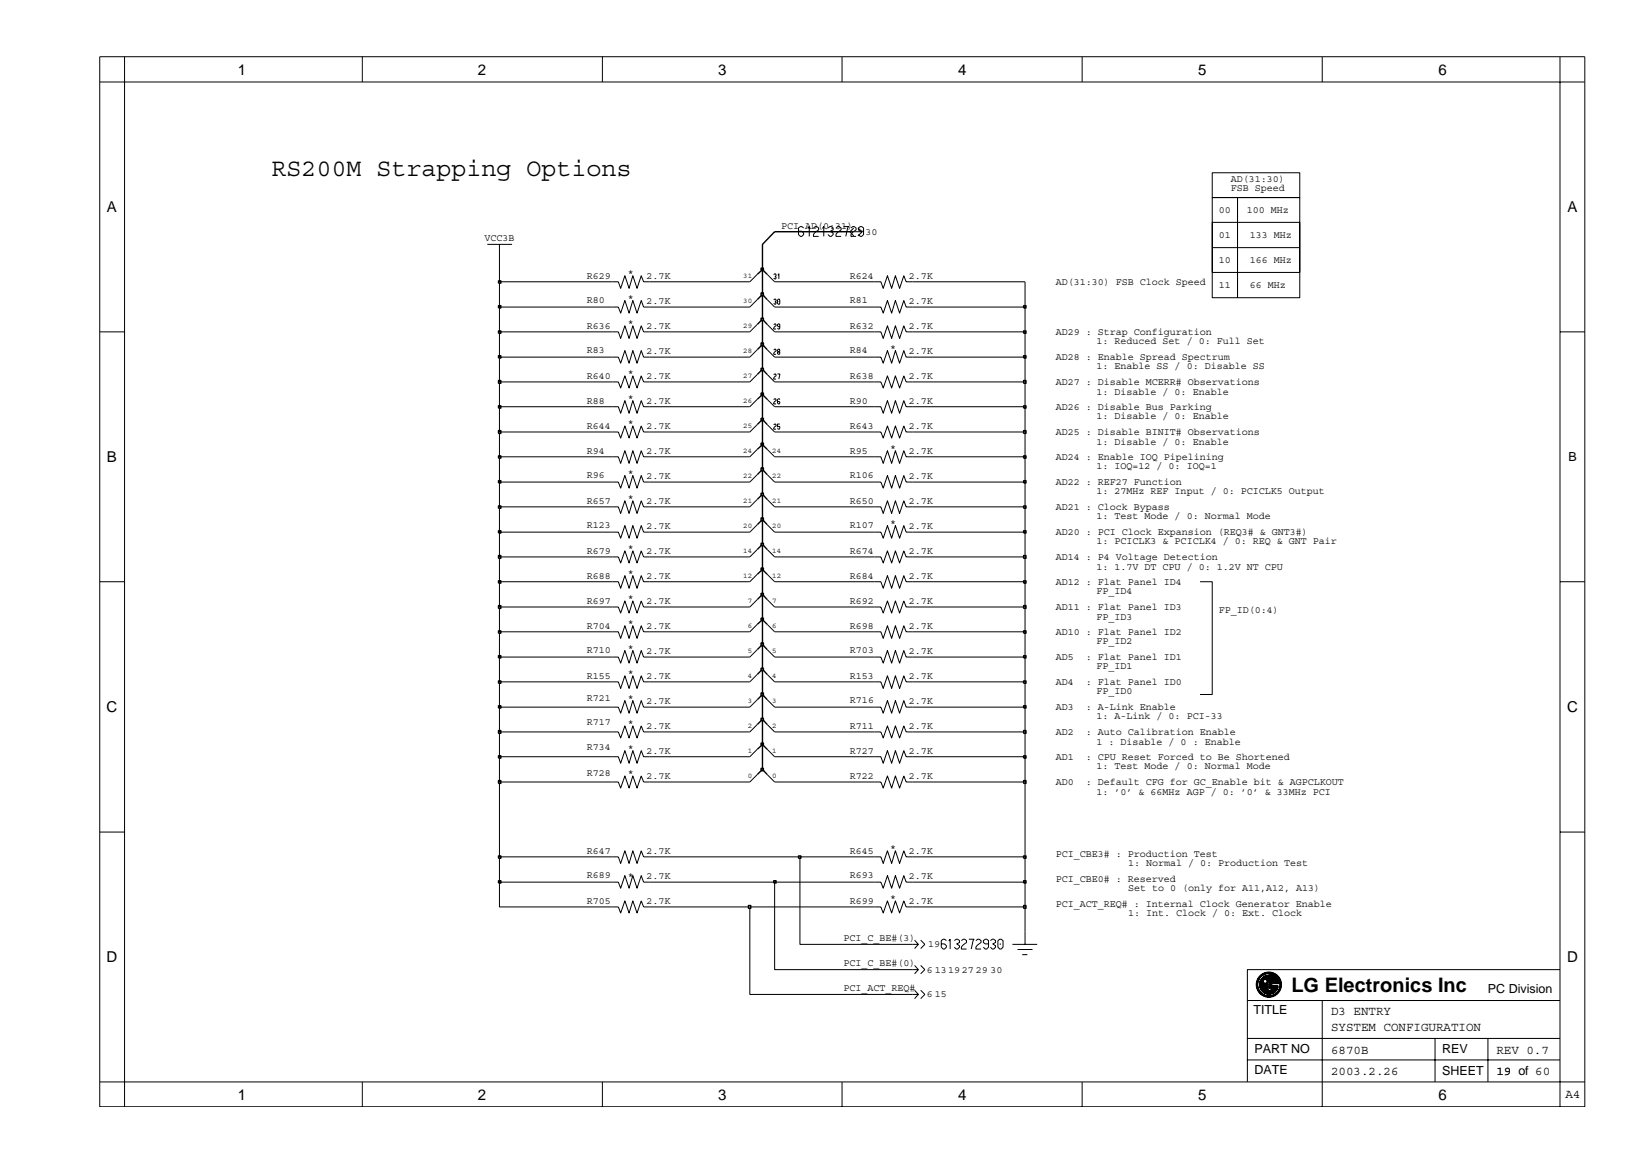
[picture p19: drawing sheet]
<svg xmlns="http://www.w3.org/2000/svg" width="297mm" height="210mm" viewBox="0 0 297 210" stroke-linecap="round" stroke-linejoin="round" font-family="sans-serif">
<defs><g id="words">
<text font-size="4.5" x="49.1" y="31.8">RS200M Strapping Options</text>
<text font-size="3.6" x="233.6" y="179.6">LG Electronics Inc</text>
<g font-size="2.7">
<text x="43" y="13.5">1</text>
<text x="86.5" y="13.5">2</text>
<text x="129.9" y="13.5">3</text>
<text x="173.3" y="13.5">4</text>
<text x="216.8" y="13.5">5</text>
<text x="260.2" y="13.5">6</text>
<text x="19.3" y="38.4">A</text>
<text x="283.6" y="38.4">A</text>
<text x="19.3" y="83.6">B</text>
<text x="19.3" y="128.9">C</text>
<text x="283.5" y="128.9">C</text>
<text x="19.3" y="174.1">D</text>
<text x="283.5" y="174.1">D</text>
<text x="43" y="199">1</text>
<text x="86.5" y="199">2</text>
<text x="129.9" y="199">3</text>
<text x="173.3" y="199">4</text>
<text x="216.8" y="199">5</text>
<text x="260.2" y="199">6</text>
</g>
<g font-size="2.3">
<text x="283.7" y="83.5">B</text>
<text x="269.2" y="179.6">PC Division</text>
<text x="226.7" y="183.5">TITLE</text>
<text x="240.8" y="183.6">D3 ENTRY</text>
<text x="226.9" y="190.5">PART NO</text>
<text x="240.8" y="186.6">SYSTEM CONFIGURATION</text>
<text x="240.8" y="190.7">6870B</text>
<text x="260.9" y="190.5">REV</text>
<text x="270.7" y="190.7">REV 0.7</text>
<text x="226.9" y="194.3">DATE</text>
<text x="240.8" y="194.6">2003.2.26</text>
<text x="260.9" y="194.5">SHEET</text>
<text x="270.7" y="194.6">19 of 60</text>
<text x="283.2" y="198.7">A4</text>
</g>
<g font-size="1.8">
<text x="222.7" y="33">AD(31:30)</text>
<text x="222.7" y="34.6">FSB Speed</text>
<text x="141.3" y="41.4">PCI_AD(0:31)</text>
<text x="220.5" y="38.5">00</text>
<text x="225.6" y="38.5">100 MHz</text>
<text x="87.6" y="43.6">VCC3B</text>
<text x="156.6" y="42.5">30</text>
<text x="220.5" y="47.6">10</text>
<text x="220.5" y="43.1">01</text>
<text x="226.1" y="43.1">133 MHz</text>
<text x="226.1" y="47.6">166 MHz</text>
<text x="106.2" y="50.4">R629</text>
<text x="113.5" y="49.9">*</text>
<text x="116.9" y="50.5">2.7K</text>
<text x="153.8" y="50.4">R624</text>
<text x="164.4" y="50.5">2.7K</text>
<text x="191" y="51.6">AD(31:30) FSB Clock Speed</text>
<text x="220.5" y="52.2">11</text>
<text x="226.1" y="52.2">66 MHz</text>
<text x="106.2" y="59.5">R636</text>
<text x="106.2" y="54.9">R80</text>
<text x="113.5" y="58.9">*</text>
<text x="113.5" y="54.4">*</text>
<text x="116.9" y="59.5">2.7K</text>
<text x="116.9" y="55">2.7K</text>
<text x="153.8" y="59.5">R632</text>
<text x="153.8" y="54.9">R81</text>
<text x="164.4" y="59.5">2.7K</text>
<text x="164.4" y="55">2.7K</text>
<text x="106.2" y="64">R83</text>
<text x="116.9" y="64">2.7K</text>
<text x="153.8" y="64">R84</text>
<text x="161" y="63.4">*</text>
<text x="164.4" y="64">2.7K</text>
<text x="191" y="65.1">AD28 : Enable Spread Spectrum</text>
<text x="191" y="60.6">AD29 : Strap Configuration</text>
<text x="198.4" y="62.3">1: Reduced Set / 0: Full Set</text>
<text x="106.2" y="68.5">R640</text>
<text x="113.5" y="68">*</text>
<text x="116.9" y="68.5">2.7K</text>
<text x="153.8" y="68.5">R638</text>
<text x="164.4" y="68.5">2.7K</text>
<text x="191" y="69.7">AD27 : Disable MCERR# Observations</text>
<text x="198.4" y="71.4">1: Disable / 0: Enable</text>
<text x="198.4" y="66.8">1: Enable SS / 0: Disable SS</text>
<text x="106.2" y="77.6">R644</text>
<text x="106.2" y="73">R88</text>
<text x="113.5" y="77.1">*</text>
<text x="113.5" y="72.5">*</text>
<text x="116.9" y="77.6">2.7K</text>
<text x="116.9" y="73.1">2.7K</text>
<text x="153.8" y="77.6">R643</text>
<text x="153.8" y="73">R90</text>
<text x="164.4" y="77.6">2.7K</text>
<text x="164.4" y="73.1">2.7K</text>
<text x="191" y="74.2">AD26 : Disable Bus Parking</text>
<text x="198.4" y="75.9">1: Disable / 0: Enable</text>
<text x="106.2" y="82.1">R94</text>
<text x="116.9" y="82.1">2.7K</text>
<text x="153.8" y="82.1">R95</text>
<text x="161" y="81.6">*</text>
<text x="164.4" y="82.1">2.7K</text>
<text x="191" y="78.8">AD25 : Disable BINIT# Observations</text>
<text x="191" y="83.2">AD24 : Enable IOQ Pipelining</text>
<text x="198.4" y="80.5">1: Disable / 0: Enable</text>
<text x="106.2" y="86.6">R96</text>
<text x="113.5" y="86">*</text>
<text x="116.9" y="86.6">2.7K</text>
<text x="153.8" y="86.6">R106</text>
<text x="164.4" y="86.6">2.7K</text>
<text x="191" y="87.7">AD22 : REF27 Function</text>
<text x="198.4" y="89.4">1: 27MHz REF Input / 0: PCICLK5 Output</text>
<text x="198.4" y="84.9">1: IOQ=12 / 0: IOQ=1</text>
<text x="106.2" y="95.6">R123</text>
<text x="106.2" y="91.1">R657</text>
<text x="113.5" y="90.6">*</text>
<text x="116.9" y="95.7">2.7K</text>
<text x="116.9" y="91.2">2.7K</text>
<text x="153.8" y="95.6">R107</text>
<text x="153.8" y="91.1">R650</text>
<text x="161" y="95.1">*</text>
<text x="164.4" y="95.7">2.7K</text>
<text x="164.4" y="91.2">2.7K</text>
<text x="191" y="92.3">AD21 : Clock Bypass</text>
<text x="198.4" y="94">1: Test Mode / 0: Normal Mode</text>
<text x="106.2" y="100.2">R679</text>
<text x="113.5" y="99.7">*</text>
<text x="116.9" y="100.2">2.7K</text>
<text x="153.8" y="100.2">R674</text>
<text x="164.4" y="100.2">2.7K</text>
<text x="191" y="101.4">AD14 : P4 Voltage Detection</text>
<text x="191" y="96.8">AD20 : PCI Clock Expansion (REQ3# &amp; GNT3#)</text>
<text x="198.4" y="98.5">1: PCICLK3 &amp; PCICLK4 / 0: REQ &amp; GNT Pair</text>
<text x="106.2" y="104.7">R688</text>
<text x="113.5" y="104.2">*</text>
<text x="116.9" y="104.8">2.7K</text>
<text x="153.8" y="104.7">R684</text>
<text x="164.4" y="104.8">2.7K</text>
<text x="191" y="105.9">AD12 : Flat Panel ID4</text>
<text x="198.4" y="107.5">FP_ID4</text>
<text x="198.4" y="103.1">1: 1.7V DT CPU / 0: 1.2V NT CPU</text>
<text x="106.2" y="113.7">R704</text>
<text x="106.2" y="109.3">R697</text>
<text x="113.5" y="113.2">*</text>
<text x="113.5" y="108.7">*</text>
<text x="116.9" y="113.8">2.7K</text>
<text x="116.9" y="109.2">2.7K</text>
<text x="153.8" y="113.7">R698</text>
<text x="153.8" y="109.3">R692</text>
<text x="164.4" y="109.2">2.7K</text>
<text x="164.4" y="113.8">2.7K</text>
<text x="191" y="110.4">AD11 : Flat Panel ID3</text>
<text x="198.4" y="112.1">FP_ID3</text>
<text x="220.5" y="110.9">FP_ID(0:4)</text>
<text x="106.2" y="118.2">R710</text>
<text x="113.5" y="117.7">*</text>
<text x="116.9" y="118.3">2.7K</text>
<text x="153.8" y="118.2">R703</text>
<text x="164.4" y="118.3">2.7K</text>
<text x="191" y="114.9">AD10 : Flat Panel ID2</text>
<text x="191" y="119.4">AD5</text>
<text x="196.4" y="119.4">: Flat Panel ID1</text>
<text x="198.4" y="116.6">FP_ID2</text>
<text x="106.2" y="122.8">R155</text>
<text x="113.5" y="122.3">*</text>
<text x="116.9" y="122.9">2.7K</text>
<text x="153.8" y="122.8">R153</text>
<text x="164.4" y="122.9">2.7K</text>
<text x="191" y="124">AD4</text>
<text x="196.4" y="124">: Flat Panel ID0</text>
<text x="198.4" y="125.7">FP_ID0</text>
<text x="198.4" y="121.1">FP_ID1</text>
<text x="106.2" y="131.3">R717</text>
<text x="106.2" y="126.8">R721</text>
<text x="113.5" y="131.3">*</text>
<text x="113.5" y="126.8">*</text>
<text x="116.9" y="127.4">2.7K</text>
<text x="116.9" y="131.8">2.7K</text>
<text x="153.8" y="131.9">R711</text>
<text x="153.8" y="127.3">R716</text>
<text x="164.4" y="131.8">2.7K</text>
<text x="164.4" y="127.4">2.7K</text>
<text x="191" y="128.5">AD3</text>
<text x="196.4" y="128.5">: A-Link Enable</text>
<text x="198.4" y="130.2">1: A-Link / 0: PCI-33</text>
<text x="106.2" y="135.8">R734</text>
<text x="113.5" y="135.8">*</text>
<text x="116.9" y="136.4">2.7K</text>
<text x="153.8" y="136.3">R727</text>
<text x="164.4" y="136.4">2.7K</text>
<text x="191" y="137.5">AD1</text>
<text x="191" y="133">AD2</text>
<text x="196.4" y="137.5">: CPU Reset Forced to Be Shortened</text>
<text x="196.4" y="133">: Auto Calibration Enable</text>
<text x="198.4" y="134.7">1 : Disable / 0 : Enable</text>
<text x="106.2" y="140.3">R728</text>
<text x="113.5" y="140.4">*</text>
<text x="116.9" y="140.9">2.7K</text>
<text x="153.8" y="140.9">R722</text>
<text x="164.4" y="140.9">2.7K</text>
<text x="191" y="142.1">AD0</text>
<text x="196.4" y="142.1">: Default CFG for GC_Enable bit &amp; AGPCLKOUT</text>
<text x="198.4" y="143.8">1: ’0’ &amp; 66MHz AGP / 0: ’0’ &amp; 33MHz PCI</text>
<text x="198.4" y="139.2">1: Test Mode / 0: Normal Mode</text>
<text x="106.2" y="154.5">R647</text>
<text x="116.9" y="154.5">2.7K</text>
<text x="153.8" y="154.5">R645</text>
<text x="161" y="153.9">*</text>
<text x="164.4" y="154.5">2.7K</text>
<text x="191" y="155">PCI_CBE3# : Production Test</text>
<text x="106.2" y="159">R689</text>
<text x="113.5" y="159">*</text>
<text x="116.9" y="159">2.7K</text>
<text x="153.8" y="159">R693</text>
<text x="164.4" y="159">2.7K</text>
<text x="191" y="159.6">PCI_CBE0# : Reserved</text>
<text x="204.1" y="156.7">1: Normal / 0: Production Test</text>
<text x="204.1" y="161.3">Set to 0 (only for A11,A12, A13)</text>
<text x="106.2" y="163.5">R705</text>
<text x="116.9" y="163.5">2.7K</text>
<text x="153.8" y="163.5">R699</text>
<text x="161" y="163">*</text>
<text x="164.4" y="163.5">2.7K</text>
<text x="191" y="164.1">PCI_ACT_REQ# : Internal Clock Generator Enable</text>
<text x="204.1" y="165.8">1: Int. Clock / 0: Ext. Clock</text>
<text x="152.6" y="170.3">PCI_C_BE#(3)</text>
<text x="167.9" y="171.4">19</text>
<text x="152.6" y="174.8">PCI_C_BE#(0)</text>
<text x="152.6" y="179.4">PCI_ACT_REQ#</text>
<text x="167.7" y="176">6 131927 29 30</text>
<text x="167.7" y="180.5">6 15</text>
</g>
<g font-size="1.4">
<text x="134.4" y="50.3">31</text>
<text x="134.4" y="54.8">30</text>
<text x="134.4" y="59.3">29</text>
<text x="134.4" y="63.8">28</text>
<text x="134.4" y="68.4">27</text>
<text x="134.4" y="77.5">25</text>
<text x="134.4" y="72.9">26</text>
<text x="134.4" y="81.9">24</text>
<text x="139.7" y="81.9">24</text>
<text x="134.4" y="86.4">22</text>
<text x="139.7" y="86.4">22</text>
<text x="134.4" y="91">21</text>
<text x="134.4" y="95.5">20</text>
<text x="139.7" y="95.5">20</text>
<text x="139.7" y="91">21</text>
<text x="134.4" y="100.1">14</text>
<text x="139.7" y="100.1">14</text>
<text x="134.4" y="104.6">12</text>
<text x="139.7" y="104.6">12</text>
<text x="135.3" y="109.1">7</text>
<text x="135.3" y="113.6">6</text>
<text x="139.7" y="113.6">6</text>
<text x="139.7" y="109.1">7</text>
<text x="135.3" y="118.1">5</text>
<text x="139.7" y="118.1">5</text>
<text x="135.3" y="122.7">4</text>
<text x="139.7" y="122.7">4</text>
<text x="135.3" y="127.2">3</text>
<text x="135.3" y="131.7">2</text>
<text x="139.7" y="127.2">3</text>
<text x="139.7" y="131.7">2</text>
<text x="135.3" y="136.2">1</text>
<text x="139.7" y="136.2">1</text>
<text x="135.3" y="140.8">0</text>
<text x="139.7" y="140.8">0</text>
</g>
</g></defs>
<g fill="none" stroke="#000" stroke-width=".18">
<path d="M88.1 44.2h4.5M90.3 44.2v2.3M110.8 55.6h1.1l.4 1.1 .7-2.3 .8 2.3 .7-2.3 .7 2.3 .8-2.3 .4 1.2h1.1M110.8 51h1.1l.4 1.2 .7-2.3 .8 2.3 .7-2.3 .7 2.3 .8-2.3 .4 1.1h1.1M137 58.7l-1.4 1.3M137 49.6l-1.4 1.4M137 54.2l-1.4 1.4M138.8 49.6l1.3 1.4M138.8 58.7l1.3 1.3M138.8 54.2l1.3 1.4M154.4 42.7l-.6-.8h2.2l-.8 .8M154.4 41.3l-.6 .6"/>
<path d="M155.2 41.3l.8 .6M158.3 51h1.1l.4 1.2 .7-2.3 .8 2.3 .7-2.3 .7 2.3 .8-2.3 .4 1.1h1.1M158.3 55.6h1.1l.4 1.1 .7-2.3 .8 2.3 .7-2.3 .7 2.3 .8-2.3 .4 1.2h1.1M110.8 60h1.1l.4 1.2 .7-2.3 .8 2.3 .7-2.3 .7 2.3 .8-2.3 .4 1.1h1.1M110.8 78.2h1.1l.4 1.1 .7-2.2 .8 2.2 .7-2.2 .7 2.2 .8-2.2 .4 1.1h1.1M110.8 64.6h1.1l.4 1.1 .7-2.3 .8 2.3 .7-2.3 .7 2.3 .8-2.3 .4 1.2h1.1M110.8 69.1h1.1l.4 1.1 .7-2.2 .8 2.2 .7-2.2 .7 2.2 .8-2.2 .4 1.1h1.1M110.8 73.6h1.1l.4 1.2 .7-2.3 .8 2.3 .7-2.3 .7 2.3 .8-2.3 .4 1.1h1.1M137 67.8l-1.4 1.3M137 76.8l-1.4 1.4M137 63.3l-1.4 1.3M137 72.2l-1.4 1.4"/>
<path d="M138.8 63.3l1.3 1.3M138.8 76.8l1.3 1.4M138.8 72.2l1.3 1.4M138.8 67.8l1.3 1.3M158.3 60h1.1l.4 1.2 .7-2.3 .8 2.3 .7-2.3 .7 2.3 .8-2.3 .4 1.1h1.1M158.3 78.2h1.1l.4 1.1 .7-2.2 .8 2.2 .7-2.2 .7 2.2 .8-2.2 .4 1.1h1.1M158.3 73.6h1.1l.4 1.2 .7-2.3 .8 2.3 .7-2.3 .7 2.3 .8-2.3 .4 1.1h1.1M158.3 64.6h1.1l.4 1.1 .7-2.3 .8 2.3 .7-2.3 .7 2.3 .8-2.3 .4 1.2h1.1M158.3 69.1h1.1l.4 1.1 .7-2.2 .8 2.2 .7-2.2 .7 2.2 .8-2.2 .4 1.1h1.1M110.8 82.7h1.1l.4 1.1 .7-2.2 .8 2.2 .7-2.2 .7 2.2 .8-2.2 .4 1.1h1.1M110.8 91.7h1.1l.4 1.2 .7-2.3 .8 2.3 .7-2.3 .7 2.3 .8-2.3 .4 1.1h1.1M110.8 87.2h1.1l.4 1.1 .7-2.3 .8 2.3 .7-2.3 .7 2.3 .8-2.3 .4 1.2h1.1"/>
<path d="M110.8 96.3h1.1l.4 1.1 .7-2.3 .8 2.3 .7-2.3 .7 2.3 .8-2.3 .4 1.2h1.1M137 85.9l-1.4 1.3M137 81.3l-1.4 1.4M137 94.9l-1.4 1.4M137 90.4l-1.4 1.3M137 99.4l-1.4 1.4M138.8 99.4l1.3 1.4M138.8 81.3l1.3 1.4M138.8 85.9l1.3 1.3M138.8 94.9l1.3 1.4M138.8 90.4l1.3 1.3M158.3 87.2h1.1l.4 1.1 .7-2.3 .8 2.3 .7-2.3 .7 2.3 .8-2.3 .4 1.2h1.1"/>
<path d="M158.3 91.7h1.1l.4 1.2 .7-2.3 .8 2.3 .7-2.3 .7 2.3 .8-2.3 .4 1.1h1.1M158.3 82.7h1.1l.4 1.1 .7-2.2 .8 2.2 .7-2.2 .7 2.2 .8-2.2 .4 1.1h1.1M158.3 96.3h1.1l.4 1.1 .7-2.3 .8 2.3 .7-2.3 .7 2.3 .8-2.3 .4 1.2h1.1M110.8 100.8h1.1l.4 1.1 .7-2.2 .8 2.2 .7-2.2 .7 2.2 .8-2.2 .4 1.1h1.1M110.8 105.3h1.1l.4 1.1 .7-2.2 .8 2.2 .7-2.2 .7 2.2 .8-2.2 .4 1.1h1.1M110.8 109.8h1.1l.4 1.1 .7-2.2 .8 2.2 .7-2.2 .7 2.2 .8-2.2 .4 1.1h1.1M110.8 114.3h1.1l.4 1.2 .7-2.3 .8 2.3 .7-2.3 .7 2.3 .8-2.3 .4 1.1h1.1M110.8 118.9h1.1l.4 1.1 .7-2.3 .8 2.3 .7-2.3 .7 2.3 .8-2.3 .4 1.2h1.1M137 108.5l-1.4 1.3M137 113l-1.4 1.3M137 117.5l-1.4 1.4M137 103.9l-1.4 1.4"/>
<path d="M138.8 103.9l1.3 1.4M138.8 108.5l1.3 1.3M138.8 113l1.3 1.3M138.8 117.5l1.3 1.4M158.3 100.8h1.1l.4 1.1 .7-2.2 .8 2.2 .7-2.2 .7 2.2 .8-2.2 .4 1.1h1.1M158.3 105.3h1.1l.4 1.1 .7-2.2 .8 2.2 .7-2.2 .7 2.2 .8-2.2 .4 1.1h1.1M158.3 109.8h1.1l.4 1.1 .7-2.2 .8 2.2 .7-2.2 .7 2.2 .8-2.2 .4 1.1h1.1M158.3 114.3h1.1l.4 1.2 .7-2.3 .8 2.3 .7-2.3 .7 2.3 .8-2.3 .4 1.1h1.1M158.3 118.9h1.1l.4 1.1 .7-2.3 .8 2.3 .7-2.3 .7 2.3 .8-2.3 .4 1.2h1.1M110.8 136.9h1.1l.4 1.2 .7-2.3 .8 2.3 .7-2.3 .7 2.3 .8-2.3 .4 1.1h1.1M110.8 123.4h1.1l.4 1.2 .7-2.3 .8 2.3 .7-2.3 .7 2.3 .8-2.3 .4 1.1h1.1M110.8 128h1.1l.4 1.1 .7-2.3 .8 2.3 .7-2.3 .7 2.3 .8-2.3 .4 1.2h1.1"/>
<path d="M110.8 132.4h1.1l.4 1.1 .7-2.2 .8 2.2 .7-2.2 .7 2.2 .8-2.2 .4 1.1h1.1M137 122l-1.4 1.4M137 126.6l-1.4 1.4M137 131.1l-1.4 1.3M137 135.6l-1.4 1.3M138.8 126.6l1.3 1.4M138.8 131.1l1.3 1.3M138.8 135.6l1.3 1.3M138.8 122l1.3 1.4M158.3 136.9h1.1l.4 1.2 .7-2.3 .8 2.3 .7-2.3 .7 2.3 .8-2.3 .4 1.1h1.1M158.3 123.4h1.1l.4 1.2 .7-2.3 .8 2.3 .7-2.3 .7 2.3 .8-2.3 .4 1.1h1.1M158.3 128h1.1l.4 1.1 .7-2.3 .8 2.3 .7-2.3 .7 2.3 .8-2.3 .4 1.2h1.1"/>
<path d="M158.3 132.4h1.1l.4 1.1 .7-2.2 .8 2.2 .7-2.2 .7 2.2 .8-2.2 .4 1.1h1.1M90.3 159.6v4.5h21.6l.4 1.1 .7-2.2 .8 2.2 .7-2.2 .7 2.2 .8-2.2 .4 1.1h19.2v15.8h30.5M110.8 159.6h1.1l.4 1.1 .7-2.3 .8 2.3 .7-2.3 .7 2.3 .8-2.3 .4 1.2h1.1M110.8 141.5h1.1l.4 1.1 .7-2.2 .8 2.2 .7-2.2 .7 2.2 .8-2.2 .4 1.1h1.1M110.8 155h1.1l.4 1.2 .7-2.3 .8 2.3 .7-2.3 .7 2.3 .8-2.3 .4 1.1h1.1M137 140.1l-1.4 1.4M138.8 140.1l1.3 1.4M140.1 159.6v15.8h26M144.7 155v15.9h21.4M158.3 159.6h1.1l.4 1.1 .7-2.3 .8 2.3 .7-2.3 .7 2.3 .8-2.3 .4 1.2h1.1M158.3 141.5h1.1l.4 1.1 .7-2.2 .8 2.2 .7-2.2 .7 2.2 .8-2.2 .4 1.1h1.1M158.3 155h1.1l.4 1.2 .7-2.3 .8 2.3 .7-2.3 .7 2.3 .8-2.3 .4 1.1h1.1"/>
<path d="M158.3 164.1h1.1l.4 1.1 .7-2.2 .8 2.2 .7-2.2 .7 2.2 .8-2.2 .4 1.1h1.1M165.4 174.7l.7 .7M165.4 170.1l.7 .8M165.4 179.2l.7 .7M166.1 175.4l-.7 .8M166.1 170.9l-.7 .7M166.1 179.9l-.7 .8M166.5 174.7l.8 .7-.8 .8M166.5 170.1l.8 .8-.8 .7M166.5 179.2l.8 .7-.8 .8M183.1 170.9h4.5M184.1 171.8h2.7"/>
<path d="M184.9 172.7h1M185.4 164.1v6.8"/>
</g>
<g fill="none" stroke="#000" stroke-width=".25">
<path d="M137 49.6l.9-.8 .9 .8M137 58.7l.9-.9 .9 .9M137 54.2l.9-.9 .9 .9M137 63.3l.9-1 .9 1M137 76.8l.9-.9 .9 .9M137 72.2l.9-.8 .9 .8M137 67.8l.9-1 .9 1M137 99.4l.9-.9 .9 .9M137 85.9l.9-1 .9 1M137 81.3l.9-.8 .9 .8M137 94.9l.9-.9 .9 .9M137 90.4l.9-1 .9 1"/>
<path d="M137 103.9l.9-.8 .9 .8M137 108.5l.9-1 .9 1M137 113l.9-.9 .9 .9M137 117.5l.9-.9 .9 .9M137 126.6l.9-.9 .9 .9M137 131.1l.9-.9 .9 .9M137 135.6l.9-.9 .9 .9M137 122l.9-.9 .9 .9M137 140.1l.9-.9 .9 .9"/>
</g>
<path d="M135.4 163.8h.4v.6h-.4z" fill="#c2c2c2"/>
<path d="M135.4 163.8h.4v.6h-.4z" fill="none" stroke="#000" stroke-width=".25"/>
<path d="M135.6 164.1h22.7M165 164.1h20.4" fill="none" stroke="#000" stroke-width=".18"/>
<path d="M185.2 163.8h.4v.6h-.4z" fill="#c2c2c2"/>
<path d="M185.2 163.8h.4v.6h-.4z" fill="none" stroke="#000" stroke-width=".25"/>
<path d="M185.4 159.6v4.5" fill="none" stroke="#000" stroke-width=".18"/>
<path d="M90.2 159.4h.4v.4h-.4z" fill="#c2c2c2"/>
<path d="M90.2 159.4h.4v.4h-.4z" fill="none" stroke="#000" stroke-width=".25"/>
<path d="M90.3 155v4.6h20.5M117.5 159.6h22.6" fill="none" stroke="#000" stroke-width=".18"/>
<path d="M140 159.4h.4v.4h-.4z" fill="#c2c2c2"/>
<path d="M140 159.4h.4v.4h-.4z" fill="none" stroke="#000" stroke-width=".25"/>
<path d="M140.1 159.6h18.2M165 159.6h20.4" fill="none" stroke="#000" stroke-width=".18"/>
<path d="M185.2 159.4h.4v.4h-.4z" fill="#c2c2c2"/>
<path d="M185.2 159.4h.4v.4h-.4z" fill="none" stroke="#000" stroke-width=".25"/>
<path d="M185.4 155v4.6" fill="none" stroke="#000" stroke-width=".18"/>
<path d="M90.2 154.9h.4v.4h-.4z" fill="#c2c2c2"/>
<path d="M90.2 154.9h.4v.4h-.4z" fill="none" stroke="#000" stroke-width=".25"/>
<path d="M90.3 141.5v13.5h20.5M117.5 155h27.2" fill="none" stroke="#000" stroke-width=".18"/>
<path d="M144.5 154.9h.4v.4h-.4z" fill="#c2c2c2"/>
<path d="M144.5 154.9h.4v.4h-.4z" fill="none" stroke="#000" stroke-width=".25"/>
<path d="M144.7 155h13.6M165 155h20.4" fill="none" stroke="#000" stroke-width=".18"/>
<path d="M185.2 154.9h.4v.4h-.4z" fill="#c2c2c2"/>
<path d="M185.2 154.9h.4v.4h-.4z" fill="none" stroke="#000" stroke-width=".25"/>
<path d="M185.4 141.5v13.5" fill="none" stroke="#000" stroke-width=".18"/>
<path d="M90.2 141.2h.4v.6h-.4z" fill="#c2c2c2"/>
<path d="M90.2 141.2h.4v.6h-.4z" fill="none" stroke="#000" stroke-width=".25"/>
<path d="M90.3 136.9v4.6h20.5M117.5 141.5h18.1M140.1 141.5h18.2M165 141.5h20.4" fill="none" stroke="#000" stroke-width=".18"/>
<path d="M185.2 141.2h.4v.6h-.4z" fill="#c2c2c2"/>
<path d="M185.2 141.2h.4v.6h-.4z" fill="none" stroke="#000" stroke-width=".25"/>
<path d="M185.4 136.9v4.6" fill="none" stroke="#000" stroke-width=".18"/>
<path d="M137.7 139h.4v.5h-.4z" fill-rule="evenodd" fill="#c2c2c2"/>
<path d="M137.7 139h.4v.5h-.4zM137.9 134.7v4.5" fill="none" stroke="#000" stroke-width=".25"/>
<path d="M90.2 136.8h.4v.4h-.4z" fill="#c2c2c2"/>
<path d="M90.2 136.8h.4v.4h-.4z" fill="none" stroke="#000" stroke-width=".25"/>
<path d="M90.3 132.4v4.5h20.5M117.5 136.9h18.1M140.1 136.9h18.2M165 136.9h20.4" fill="none" stroke="#000" stroke-width=".18"/>
<path d="M185.2 136.8h.4v.4h-.4z" fill="#c2c2c2"/>
<path d="M185.2 136.8h.4v.4h-.4z" fill="none" stroke="#000" stroke-width=".25"/>
<path d="M185.4 132.4v4.5" fill="none" stroke="#000" stroke-width=".18"/>
<path d="M137.7 134.5h.4v.4h-.4z" fill-rule="evenodd" fill="#c2c2c2"/>
<path d="M137.7 134.5h.4v.4h-.4zM137.9 130.2v4.5" fill="none" stroke="#000" stroke-width=".25"/>
<path d="M90.2 132.2h.4v.5h-.4z" fill="#c2c2c2"/>
<path d="M90.2 132.2h.4v.5h-.4z" fill="none" stroke="#000" stroke-width=".25"/>
<path d="M90.3 128v4.4h20.5M117.5 132.4h18.1M140.1 132.4h18.2M165 132.4h20.4" fill="none" stroke="#000" stroke-width=".18"/>
<path d="M185.2 132.2h.4v.5h-.4z" fill="#c2c2c2"/>
<path d="M185.2 132.2h.4v.5h-.4z" fill="none" stroke="#000" stroke-width=".25"/>
<path d="M185.4 128v4.4" fill="none" stroke="#000" stroke-width=".18"/>
<path d="M137.7 130h.4v.4h-.4z" fill-rule="evenodd" fill="#c2c2c2"/>
<path d="M137.7 130h.4v.4h-.4zM137.9 125.7v4.5" fill="none" stroke="#000" stroke-width=".25"/>
<path d="M90.2 127.7h.4v.4h-.4z" fill="#c2c2c2"/>
<path d="M90.2 127.7h.4v.4h-.4z" fill="none" stroke="#000" stroke-width=".25"/>
<path d="M90.3 123.4v4.6h20.5M117.5 128h18.1M140.1 128h18.2M165 128h20.4" fill="none" stroke="#000" stroke-width=".18"/>
<path d="M185.2 127.7h.4v.4h-.4z" fill="#c2c2c2"/>
<path d="M185.2 127.7h.4v.4h-.4z" fill="none" stroke="#000" stroke-width=".25"/>
<path d="M185.4 123.4v4.6" fill="none" stroke="#000" stroke-width=".18"/>
<path d="M137.7 125.4h.4v.5h-.4z" fill-rule="evenodd" fill="#c2c2c2"/>
<path d="M137.7 125.4h.4v.5h-.4zM137.9 121.1v4.6" fill="none" stroke="#000" stroke-width=".25"/>
<path d="M90.2 123.2h.4v.4h-.4z" fill="#c2c2c2"/>
<path d="M90.2 123.2h.4v.4h-.4z" fill="none" stroke="#000" stroke-width=".25"/>
<path d="M90.3 118.9v4.5h20.5M117.5 123.4h18.1M140.1 123.4h18.2M165 123.4h20.4" fill="none" stroke="#000" stroke-width=".18"/>
<path d="M185.2 123.2h.4v.4h-.4z" fill="#c2c2c2"/>
<path d="M185.2 123.2h.4v.4h-.4z" fill="none" stroke="#000" stroke-width=".25"/>
<path d="M185.4 118.9v4.5" fill="none" stroke="#000" stroke-width=".18"/>
<path d="M137.7 120.9h.4v.4h-.4z" fill-rule="evenodd" fill="#c2c2c2"/>
<path d="M137.9 116.6v4.5M137.7 120.9h.4v.4h-.4z" fill="none" stroke="#000" stroke-width=".25"/>
<path d="M90.2 118.6h.4v.5h-.4z" fill="#c2c2c2"/>
<path d="M90.2 118.6h.4v.5h-.4z" fill="none" stroke="#000" stroke-width=".25"/>
<path d="M90.3 114.3v4.6h20.5M117.5 118.9h18.1M140.1 118.9h18.2M165 118.9h20.4" fill="none" stroke="#000" stroke-width=".18"/>
<path d="M185.2 118.6h.4v.5h-.4z" fill="#c2c2c2"/>
<path d="M185.2 118.6h.4v.5h-.4z" fill="none" stroke="#000" stroke-width=".25"/>
<path d="M185.4 114.3v4.6" fill="none" stroke="#000" stroke-width=".18"/>
<path d="M137.7 116.4h.4v.5h-.4z" fill-rule="evenodd" fill="#c2c2c2"/>
<path d="M137.7 116.4h.4v.5h-.4zM137.9 112.1v4.5" fill="none" stroke="#000" stroke-width=".25"/>
<path d="M90.2 114.1h.4v.5h-.4z" fill="#c2c2c2"/>
<path d="M90.2 114.1h.4v.5h-.4z" fill="none" stroke="#000" stroke-width=".25"/>
<path d="M90.3 109.8v4.5h20.5M117.5 114.3h18.1M140.1 114.3h18.2M165 114.3h20.4" fill="none" stroke="#000" stroke-width=".18"/>
<path d="M185.2 114.1h.4v.5h-.4z" fill="#c2c2c2"/>
<path d="M185.2 114.1h.4v.5h-.4z" fill="none" stroke="#000" stroke-width=".25"/>
<path d="M185.4 109.8v4.5" fill="none" stroke="#000" stroke-width=".18"/>
<path d="M137.7 111.9h.4v.4h-.4z" fill-rule="evenodd" fill="#c2c2c2"/>
<path d="M137.7 111.9h.4v.4h-.4zM137.9 107.5v4.6" fill="none" stroke="#000" stroke-width=".25"/>
<path d="M90.2 109.6h.4v.5h-.4z" fill="#c2c2c2"/>
<path d="M90.2 109.6h.4v.5h-.4z" fill="none" stroke="#000" stroke-width=".25"/>
<path d="M90.3 105.3v4.5h20.5M117.5 109.8h18.1M140.1 109.8h18.2M165 109.8h20.4" fill="none" stroke="#000" stroke-width=".18"/>
<path d="M185.2 109.6h.4v.5h-.4z" fill="#c2c2c2"/>
<path d="M185.2 109.6h.4v.5h-.4z" fill="none" stroke="#000" stroke-width=".25"/>
<path d="M185.4 105.3v4.5" fill="none" stroke="#000" stroke-width=".18"/>
<path d="M137.7 107.4h.4v.4h-.4z" fill-rule="evenodd" fill="#c2c2c2"/>
<path d="M137.7 107.4h.4v.4h-.4zM137.9 103.1v4.4" fill="none" stroke="#000" stroke-width=".25"/>
<path d="M90.2 105.1h.4v.4h-.4z" fill="#c2c2c2"/>
<path d="M90.2 105.1h.4v.4h-.4z" fill="none" stroke="#000" stroke-width=".25"/>
<path d="M90.3 100.8v4.5h20.5M117.5 105.3h18.1M140.1 105.3h18.2M165 105.3h20.4" fill="none" stroke="#000" stroke-width=".18"/>
<path d="M185.2 105.1h.4v.4h-.4z" fill="#c2c2c2"/>
<path d="M185.2 105.1h.4v.4h-.4z" fill="none" stroke="#000" stroke-width=".25"/>
<path d="M185.4 100.8v4.5" fill="none" stroke="#000" stroke-width=".18"/>
<path d="M137.7 102.8h.4v.4h-.4z" fill-rule="evenodd" fill="#c2c2c2"/>
<path d="M137.9 98.5v4.6M137.7 102.8h.4v.4h-.4z" fill="none" stroke="#000" stroke-width=".25"/>
<path d="M90.2 100.5h.4v.5h-.4z" fill="#c2c2c2"/>
<path d="M90.2 100.5h.4v.5h-.4z" fill="none" stroke="#000" stroke-width=".25"/>
<path d="M90.3 96.3v4.5h20.5M117.5 100.8h18.1M140.1 100.8h18.2M165 100.8h20.4" fill="none" stroke="#000" stroke-width=".18"/>
<path d="M185.2 100.5h.4v.5h-.4z" fill="#c2c2c2"/>
<path d="M185.2 100.5h.4v.5h-.4z" fill="none" stroke="#000" stroke-width=".25"/>
<path d="M185.4 96.3v4.5" fill="none" stroke="#000" stroke-width=".18"/>
<path d="M137.7 98.3h.4v.4h-.4z" fill-rule="evenodd" fill="#c2c2c2"/>
<path d="M137.7 98.3h.4v.4h-.4zM137.9 94v4.5" fill="none" stroke="#000" stroke-width=".25"/>
<path d="M90.2 96h.4v.5h-.4z" fill="#c2c2c2"/>
<path d="M90.2 96h.4v.5h-.4z" fill="none" stroke="#000" stroke-width=".25"/>
<path d="M90.3 91.7v4.6h20.5M117.5 96.3h18.1M140.1 96.3h18.2M165 96.3h20.4" fill="none" stroke="#000" stroke-width=".18"/>
<path d="M185.2 96h.4v.5h-.4z" fill="#c2c2c2"/>
<path d="M185.2 96h.4v.5h-.4z" fill="none" stroke="#000" stroke-width=".25"/>
<path d="M185.4 91.7v4.6" fill="none" stroke="#000" stroke-width=".18"/>
<path d="M137.7 93.7h.4v.6h-.4z" fill-rule="evenodd" fill="#c2c2c2"/>
<path d="M137.7 93.7h.4v.6h-.4zM137.9 89.4v4.6" fill="none" stroke="#000" stroke-width=".25"/>
<path d="M90.2 91.5h.4v.5h-.4z" fill="#c2c2c2"/>
<path d="M90.2 91.5h.4v.5h-.4z" fill="none" stroke="#000" stroke-width=".25"/>
<path d="M90.3 87.2v4.5h20.5M117.5 91.7h18.1M140.1 91.7h18.2M165 91.7h20.4" fill="none" stroke="#000" stroke-width=".18"/>
<path d="M185.2 91.5h.4v.5h-.4z" fill="#c2c2c2"/>
<path d="M185.2 91.5h.4v.5h-.4z" fill="none" stroke="#000" stroke-width=".25"/>
<path d="M185.4 87.2v4.5" fill="none" stroke="#000" stroke-width=".18"/>
<path d="M137.7 89.3h.4v.4h-.4z" fill-rule="evenodd" fill="#c2c2c2"/>
<path d="M137.7 89.3h.4v.4h-.4zM137.9 84.9v4.5" fill="none" stroke="#000" stroke-width=".25"/>
<path d="M90.2 87h.4v.4h-.4z" fill="#c2c2c2"/>
<path d="M90.2 87h.4v.4h-.4z" fill="none" stroke="#000" stroke-width=".25"/>
<path d="M90.3 82.7v4.5h20.5M117.5 87.2h18.1M140.1 87.2h18.2M165 87.2h20.4" fill="none" stroke="#000" stroke-width=".18"/>
<path d="M185.2 87h.4v.4h-.4z" fill="#c2c2c2"/>
<path d="M185.2 87h.4v.4h-.4z" fill="none" stroke="#000" stroke-width=".25"/>
<path d="M185.4 82.7v4.5" fill="none" stroke="#000" stroke-width=".18"/>
<path d="M137.7 84.7h.4v.5h-.4z" fill-rule="evenodd" fill="#c2c2c2"/>
<path d="M137.7 84.7h.4v.5h-.4zM137.9 80.5v4.4" fill="none" stroke="#000" stroke-width=".25"/>
<path d="M90.2 82.5h.4v.4h-.4z" fill="#c2c2c2"/>
<path d="M90.2 82.5h.4v.4h-.4z" fill="none" stroke="#000" stroke-width=".25"/>
<path d="M90.3 78.2v4.5h20.5M117.5 82.7h18.1M140.1 82.7h18.2M165 82.7h20.4" fill="none" stroke="#000" stroke-width=".18"/>
<path d="M185.2 82.5h.4v.4h-.4z" fill="#c2c2c2"/>
<path d="M185.2 82.5h.4v.4h-.4z" fill="none" stroke="#000" stroke-width=".25"/>
<path d="M185.4 78.2v4.5" fill="none" stroke="#000" stroke-width=".18"/>
<path d="M137.7 80.2h.4v.4h-.4z" fill-rule="evenodd" fill="#c2c2c2"/>
<path d="M137.9 75.9v4.6M137.7 80.2h.4v.4h-.4z" fill="none" stroke="#000" stroke-width=".25"/>
<path d="M90.2 77.9h.4v.5h-.4z" fill="#c2c2c2"/>
<path d="M90.2 77.9h.4v.5h-.4z" fill="none" stroke="#000" stroke-width=".25"/>
<path d="M90.3 73.6v4.6h20.5M117.5 78.2h18.1M140.1 78.2h18.2M165 78.2h20.4" fill="none" stroke="#000" stroke-width=".18"/>
<path d="M185.2 77.9h.4v.5h-.4z" fill="#c2c2c2"/>
<path d="M185.2 77.9h.4v.5h-.4z" fill="none" stroke="#000" stroke-width=".25"/>
<path d="M185.4 73.6v4.6" fill="none" stroke="#000" stroke-width=".18"/>
<path d="M137.7 75.7h.4v.4h-.4z" fill-rule="evenodd" fill="#c2c2c2"/>
<path d="M137.7 75.7h.4v.4h-.4zM137.9 71.4v4.5" fill="none" stroke="#000" stroke-width=".25"/>
<path d="M90.2 73.4h.4v.4h-.4z" fill="#c2c2c2"/>
<path d="M90.2 73.4h.4v.4h-.4z" fill="none" stroke="#000" stroke-width=".25"/>
<path d="M90.3 69.1v4.5h20.5M117.5 73.6h18.1M140.1 73.6h18.2M165 73.6h20.4" fill="none" stroke="#000" stroke-width=".18"/>
<path d="M185.2 73.4h.4v.4h-.4z" fill="#c2c2c2"/>
<path d="M185.2 73.4h.4v.4h-.4z" fill="none" stroke="#000" stroke-width=".25"/>
<path d="M185.4 69.1v4.5" fill="none" stroke="#000" stroke-width=".18"/>
<path d="M137.7 71.1h.4v.5h-.4z" fill-rule="evenodd" fill="#c2c2c2"/>
<path d="M137.7 71.1h.4v.5h-.4zM137.9 66.8v4.6" fill="none" stroke="#000" stroke-width=".25"/>
<path d="M90.2 68.9h.4v.5h-.4z" fill="#c2c2c2"/>
<path d="M90.2 68.9h.4v.5h-.4z" fill="none" stroke="#000" stroke-width=".25"/>
<path d="M90.3 64.6v4.5h20.5M117.5 69.1h18.1M140.1 69.1h18.2M165 69.1h20.4" fill="none" stroke="#000" stroke-width=".18"/>
<path d="M185.2 68.9h.4v.5h-.4z" fill="#c2c2c2"/>
<path d="M185.2 68.9h.4v.5h-.4z" fill="none" stroke="#000" stroke-width=".25"/>
<path d="M185.4 64.6v4.5" fill="none" stroke="#000" stroke-width=".18"/>
<path d="M137.7 66.7h.4v.4h-.4z" fill-rule="evenodd" fill="#c2c2c2"/>
<path d="M137.7 66.7h.4v.4h-.4zM137.9 62.3v4.5" fill="none" stroke="#000" stroke-width=".25"/>
<path d="M90.2 64.4h.4v.4h-.4z" fill="#c2c2c2"/>
<path d="M90.2 64.4h.4v.4h-.4z" fill="none" stroke="#000" stroke-width=".25"/>
<path d="M90.3 60v4.6h20.5M117.5 64.6h18.1M140.1 64.6h18.2M165 64.6h20.4" fill="none" stroke="#000" stroke-width=".18"/>
<path d="M185.2 64.4h.4v.4h-.4z" fill="#c2c2c2"/>
<path d="M185.2 64.4h.4v.4h-.4z" fill="none" stroke="#000" stroke-width=".25"/>
<path d="M185.4 60v4.6" fill="none" stroke="#000" stroke-width=".18"/>
<path d="M137.7 62.1h.4v.5h-.4z" fill-rule="evenodd" fill="#c2c2c2"/>
<path d="M137.9 57.8v4.5M137.7 62.1h.4v.5h-.4z" fill="none" stroke="#000" stroke-width=".25"/>
<path d="M90.2 59.9h.4v.4h-.4z" fill="#c2c2c2"/>
<path d="M90.2 59.9h.4v.4h-.4z" fill="none" stroke="#000" stroke-width=".25"/>
<path d="M90.3 55.6v4.4h20.5M117.5 60h18.1M140.1 60h18.2M165 60h20.4" fill="none" stroke="#000" stroke-width=".18"/>
<path d="M185.2 59.9h.4v.4h-.4z" fill="#c2c2c2"/>
<path d="M185.2 59.9h.4v.4h-.4z" fill="none" stroke="#000" stroke-width=".25"/>
<path d="M185.4 55.6v4.4" fill="none" stroke="#000" stroke-width=".18"/>
<path d="M137.7 57.6h.4v.4h-.4z" fill-rule="evenodd" fill="#c2c2c2"/>
<path d="M137.7 57.6h.4v.4h-.4zM137.9 53.3v4.5" fill="none" stroke="#000" stroke-width=".25"/>
<path d="M90.2 55.3h.4v.4h-.4z" fill="#c2c2c2"/>
<path d="M90.2 55.3h.4v.4h-.4z" fill="none" stroke="#000" stroke-width=".25"/>
<path d="M90.3 51v4.6h20.5M117.5 55.6h18.1M140.1 55.6h18.2M165 55.6h20.4" fill="none" stroke="#000" stroke-width=".18"/>
<path d="M185.2 55.3h.4v.4h-.4z" fill="#c2c2c2"/>
<path d="M185.2 55.3h.4v.4h-.4z" fill="none" stroke="#000" stroke-width=".25"/>
<path d="M185.4 51v4.6" fill="none" stroke="#000" stroke-width=".18"/>
<path d="M137.7 53h.4v.5h-.4z" fill-rule="evenodd" fill="#c2c2c2"/>
<path d="M137.7 53h.4v.5h-.4zM137.9 48.8v4.5" fill="none" stroke="#000" stroke-width=".25"/>
<path d="M90.2 50.8h.4v.4h-.4z" fill="#c2c2c2"/>
<path d="M90.2 50.8h.4v.4h-.4z" fill="none" stroke="#000" stroke-width=".25"/>
<path d="M90.3 46.5v4.5h20.5M117.5 51h18.1M140.1 51h18.2M165 51h20.4" fill="none" stroke="#000" stroke-width=".18"/>
<path d="M137.7 48.5h.4v.5h-.4z" fill-rule="evenodd" fill="#c2c2c2"/>
<path d="M137.7 48.5h.4v.5h-.4zM153.8 41.9h-13.7l-2.2 2.3v4.6" fill="none" stroke="#000" stroke-width=".25"/>
<g fill="none" stroke="#000" stroke-width=".18">
<path d="M18 10.3h268.7v190h-268.7zM22.5 14.8h259.7v181h-259.7zM22.5 10.3v4.5h-4.5M65.5 10.3v4.5M109 10.3v4.5M152.3 10.3v4.5M195.8 10.3v4.5M239.2 10.3v4.5M282.2 14.8h4.5M282.2 10.3v4.5M219.3 35.7h4.6v18.2h-4.6zM219.3 31.3h15.8v4.4h-15.8z"/>
<path d="M223.9 35.7h11.2v18.2h-11.2zM140 49.7l.1-.2h.2l.1 .2-.2 .4h.2l-.1 .4-.3-.2M140 58.8l.3-.2 .1 .3-.4 .3v.3h.4M140 54.3l.1-.2h.2l.1 .2-.2 .3 .2 .1-.1 .4-.3-.2M140.6 54.3l.2-.2h.2l.1 .2-.1 .8-.4-.2zM140.7 49.8l.2-.3v1M140.9 54.5v.1M141.1 59.1h-.3l-.2-.2 .2-.3h.2l.1 .2v.6l-.1 .1-.4-.1M145.4 41.3l-.4-.3h-.2l-.3 .3v1.1l.3 .4h.2l.4-.4v-.2l-.4-.4h-.5M146.1 41.3l.3-.3v1.8M147.2 41.3l.3-.3h.3l.3 .3v.3a1.28 1.28 0 0 0-.9 1.2h.9M148.8 41.3l.2-.3v1.8"/>
<path d="M149.8 41.3l.3-.3h.3l.3 .3v.3l-.5 .2 .5 .4v.2l-.3 .4h-.3l-.3-.4M151.2 41.3l.4-.3h.2l.4 .3v.3a1.28 1.28 0 0 0-1 1.2h1M152.6 41h.9l-.2 .3-.3 1.5M153.9 41.3l.4-.3h.2l.4 .3v.3a1.28 1.28 0 0 0-1 1.2h1M156.2 41.8h-.6l-.3-.2v-.3l.3-.3h.3l.3 .3v1.1l-.3 .4h-.3l-.3-.4M219.3 40.2h15.8v9.1h-15.8zM219.3 44.8h15.8M18 60h4.5M140 72.3l.3-.1 .1 .3-.4 .2v.4h.4M140 67.8l.3-.1 .1 .3-.4 .3v.3h.4M140 63.3l.3-.1 .1 .3-.4 .3v.3h.4M140 76.9l.3-.2 .1 .4-.4 .2v.4h.4"/>
<path d="M140.6 67.7h.5l-.2 .9M140.6 63.3v.2l.5 .3-.1 .3-.4-.2v-.1l.5-.3v-.2l-.1-.1zM141.1 72.3l-.1-.1-.4 .1v.6l.4 .2 .1-.4h-.5M141.1 76.7h-.5v.5h.5l-.1 .5-.4-.2M282.2 60h4.5M18 105.3h4.5M217.1 105.3h2.2v20.4h-2.2M282.2 105.3h4.5M18 150.6h4.5M282.2 150.6h4.5M171.2 170.2l-.3-.3h-.3l-.3 .3v1.2l.3 .3h.3l.3-.3v-.3l-.3-.3h-.6M171.6 170.3l.3-.4v1.8"/>
<path d="M172.6 170.2l.4-.3h.2l.4 .3v.3l-.5 .3 .5 .3v.3l-.4 .3h-.2l-.4-.3M173.9 170.2l.4-.3h.2l.3 .3v.3a1.28 1.28 0 0 0-.9 1.2h.9M175.3 169.9h.9l-.2 .3-.3 1.5M176.5 170.2l.4-.3h.2l.4 .3v.3a1.28 1.28 0 0 0-1 1.2h1M178.8 170.8h-.6l-.3-.3v-.3l.3-.3h.3l.3 .3v1.2l-.3 .3h-.3l-.3-.3M179.2 170.2l.3-.3h.3l.3 .3v.3l-.5 .3 .5 .3v.3l-.3 .3h-.3l-.3-.3M180.5 170.2l.4-.3h.2l.4 .3v1.2l-.4 .3h-.2l-.4-.3zM180.9 170.7v.3M228 178.9h1.4M228.2 177.1h1.3h-1.2h1.2l-1.1-.1h1.1l-1.1-.1h1.1h-1.1l1.1-.1h-.9l.2-.2h.7h-.7l.7-.1a1.69 1.69 0 0 0-1.7 1.7 1.69 1.69 0 0 0 1.7 1.7M228.5 177.7l-.6-.1 .6 .1-.7 .1h.8l-.8 .1h1M228.8 177.1h-.6l.4 .1h-.5l.4 .2h-.5h.5l-.6 .2 .5-.1-.5 .1h.6h-.6"/>
<path d="M229 177.1h.4l-.3 .1h.3l-.2 .1 .2 .1v.2l-.2 .1h.2l-.3 .1h.3l-.4 .1 .4 .1h-1.6l1.6 .1h-1.6l1.6 .1h-1.6h1.6h-1.6l1.6 .1h-1.6l1.6 .1-1.6 .1 1.6 .1h-1.6l1.6 .1h-1.5l1.5 .1h-1.5h.1h1.4h-1.4M229.4 179.3h1.4h-1.4h1.3l-1.3 .1h1.2l-1.2 .1h1.2l-1.2 .1 1 .1h-1l.8 .1-.8 .1 .7-.1M229.4 178.9l-1.4 .1 1.4 .1h-1.2l1.2 .1h-1.2l1.2 .1h-1.1h1.1h-1l1 .1h-1l1 .1-.9 .1h.9l-.7 .1h.7l-.5 .1 .5 .1M229.4 178.9l-1.4-.1 .2 .4M229.4 177.1v2.8h.5M229.6 176.3a1.69 1.69 0 0 1 1.9 1.7M229.7 177.1v1.8M229.9 176.2h-.3v.9h1.6h-1.6h1.5l-1.5-.1h1.5l-1.5-.1h1.4l-1.4-.1h1.3l-1.3-.1 1.2-.1h-1.2l1.1-.1h-1.1h1h-1l.8-.1-.8-.1M230 178.4h1.1h-1.1l1.1 .1h-1.1l1.1 .1h-1.1l1.1 .1h-1.1l1.1 .1h-1.1h1.1h-1.1l1.1 .1-1.1 .1h1l-1 .1h1l-1 .1 .9 .1h-.9M230 178v.3h1.2M231.2 178.4a1.78 1.78 0 0 1-1.7 1.5M231.2 177.1h-1.5l1.6 .2-1.6-.1 1.6 .1h-1.6l1.6 .1-1.6 .1h1.7h-1.7l1.7 .1h-1.7h1.7l-1.7 .1h1.8l-1.8 .1h1.8l-1.8 .1h1.8l-1.8 .1v.9h.3v-.9h-.2v.9h.2v-.8h-.2v.7h.2l-.1-.7v.7l.1-.3"/>
<path d="M282.2 175.4h-56.6v20.4M18 195.8h4.5v4.5M65.5 195.8v4.5M109 195.8v4.5M152.3 195.8v4.5M195.8 195.8v4.5M225.6 187.9h56.6M225.6 191.8h56.6M225.6 181h56.6M239.2 181v19.3M259.6 187.9v7.9M269.2 187.9v7.9"/>
<path d="M286.7 195.8h-4.5v4.5"/>
<circle cx="228.9" cy="177.6" r=".34"/>
<circle cx="229.5" cy="178.2" r="2.29"/>
<circle cx="229.5" cy="178.2" r="2.03"/>
<circle cx="229.5" cy="178.2" r="2.2"/>
<circle cx="229.5" cy="178.2" r="2.12"/>
</g>
<use href="#words"/>
</svg>
